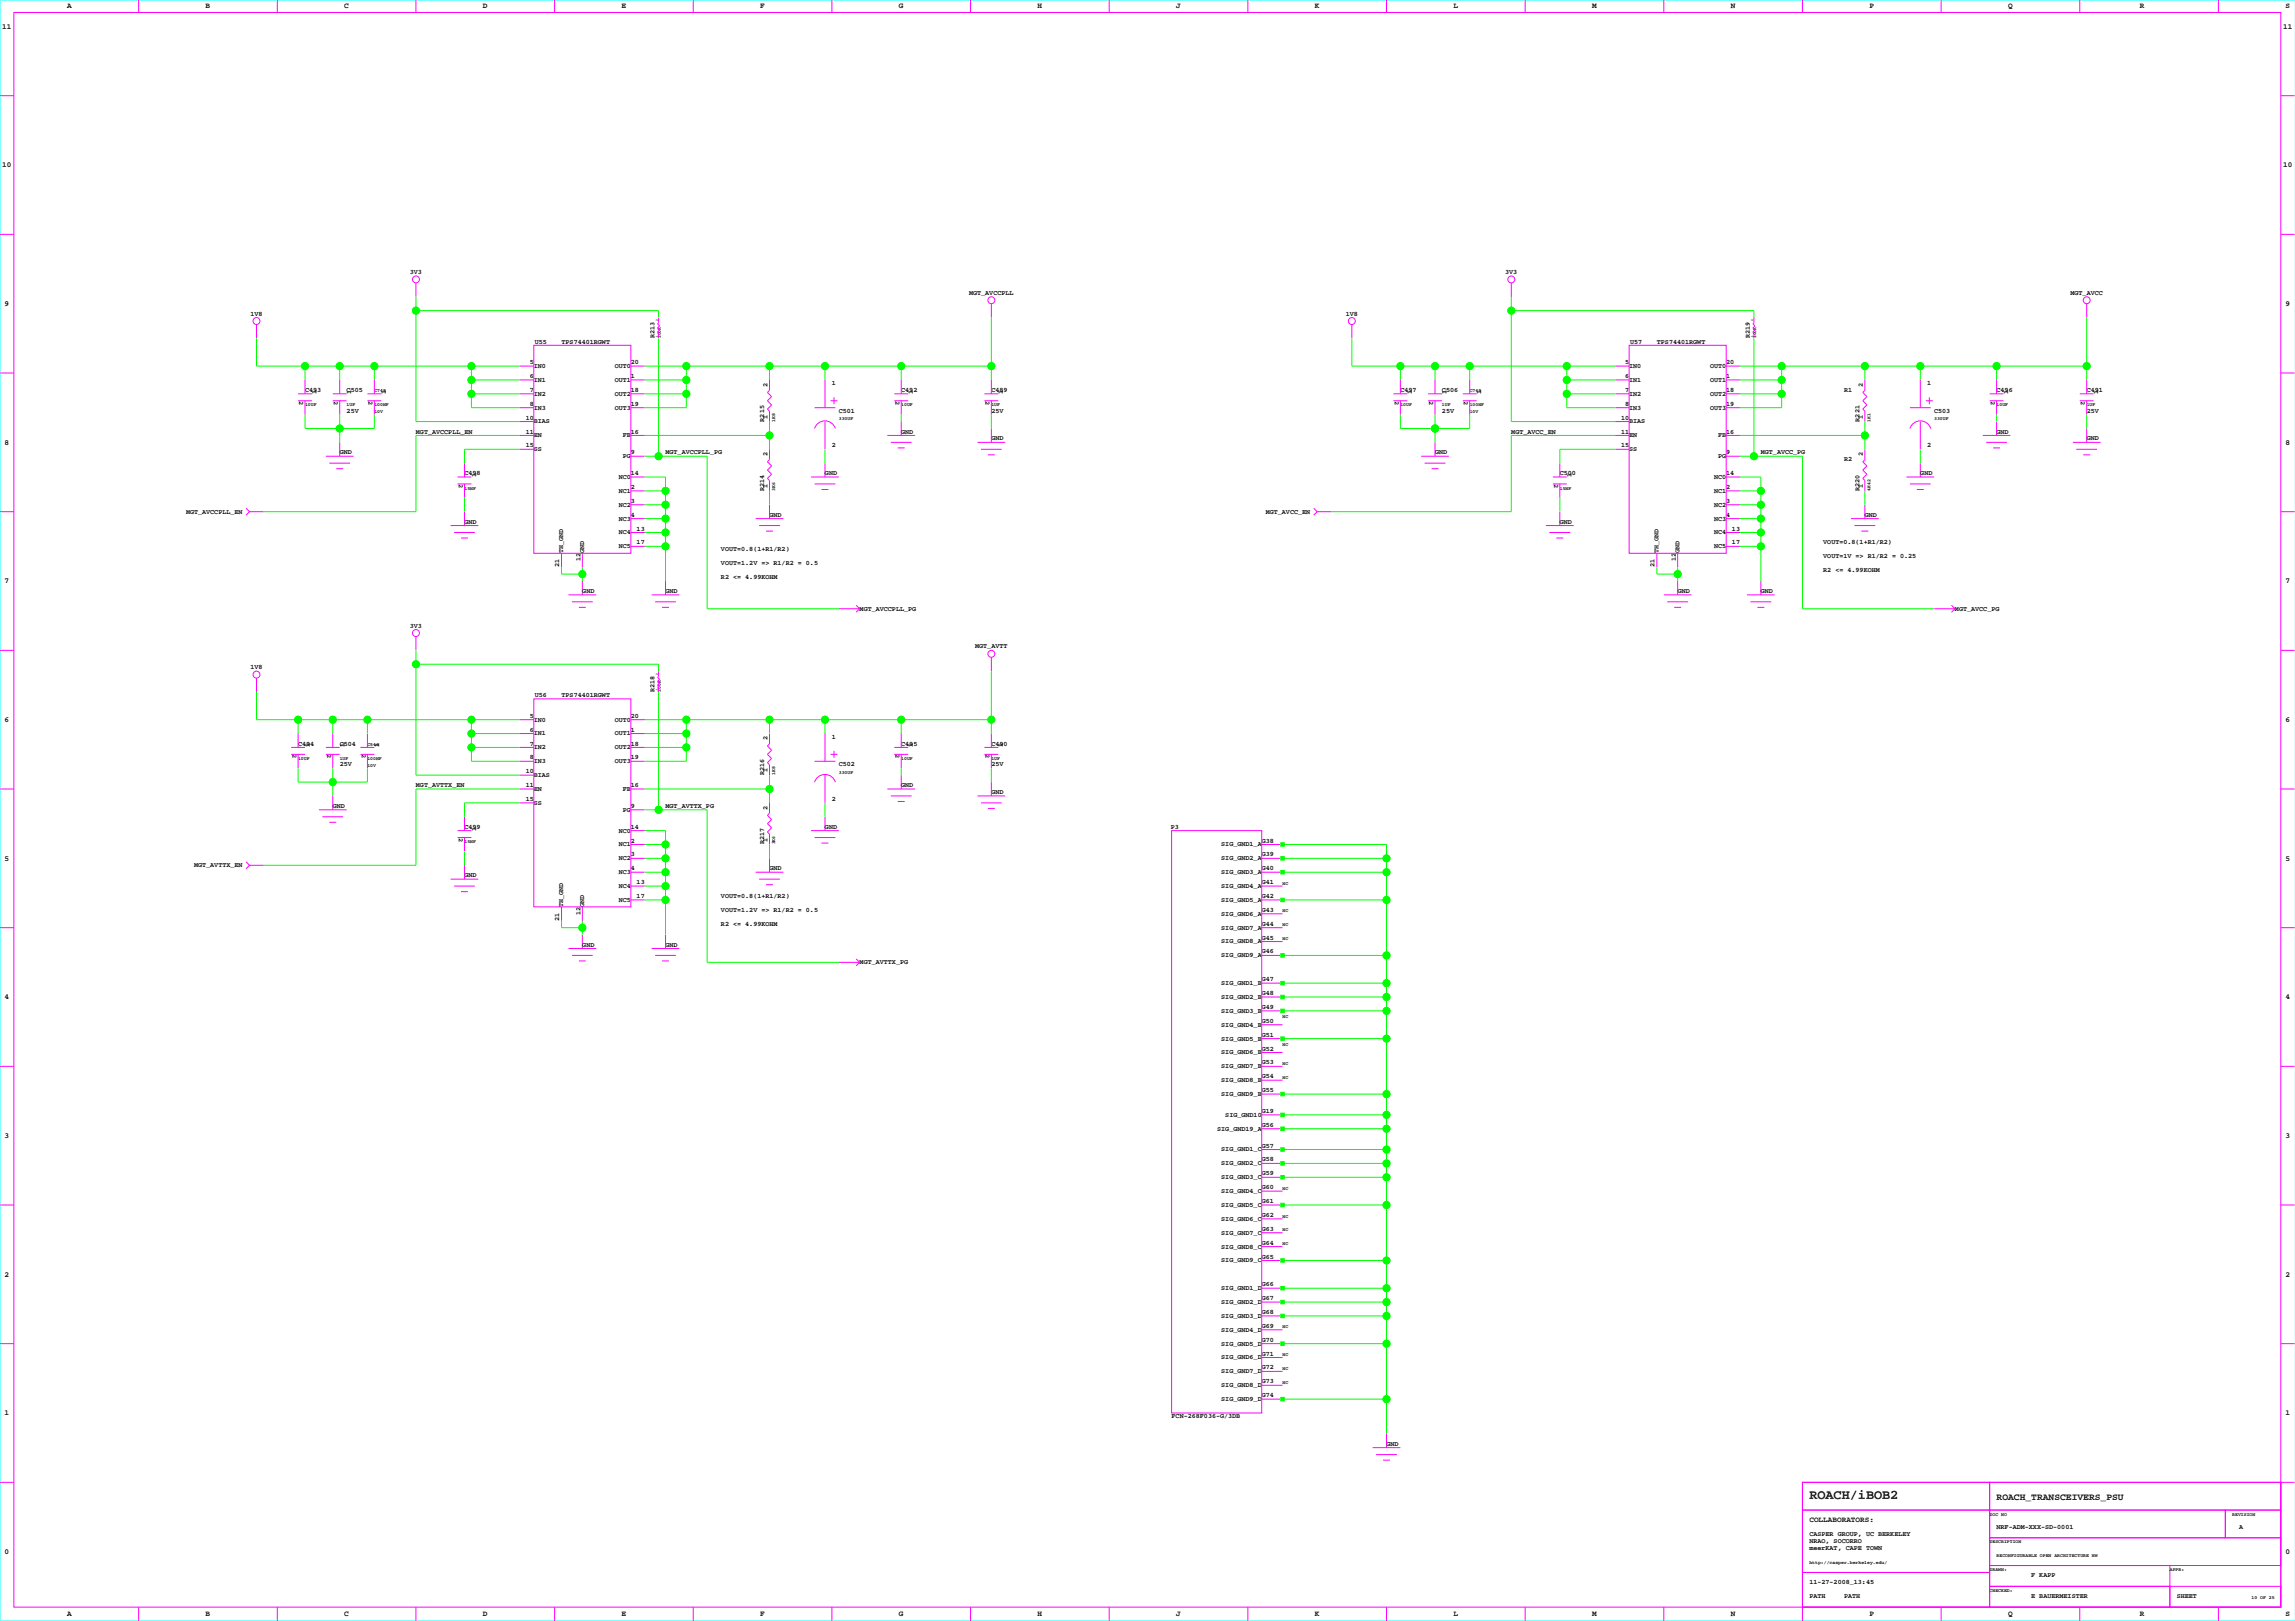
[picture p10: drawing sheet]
<svg xmlns="http://www.w3.org/2000/svg" width="841mm" height="594mm" viewBox="0 0 841 594" stroke-linecap="round" stroke-linejoin="round" font-family="sans-serif">
<defs><g id="words">
<text font-size="4.9" x="662.8" y="549.2">ROACH/iBOB2</text>
<text font-size="3.5" x="731.4" y="549.6">ROACH_TRANSCEIVERS_PSU</text>
<g font-size="2.8">
<text x="24.5" y="2.8">A</text>
<text x="75.3" y="2.8">B</text>
<text x="126.1" y="2.8">C</text>
<text x="176.9" y="2.8">D</text>
<text x="227.7" y="2.8">E</text>
<text x="278.5" y="2.8">F</text>
<text x="329.3" y="2.8">G</text>
<text x="380.1" y="2.8">H</text>
<text x="430.9" y="2.8">J</text>
<text x="481.6" y="2.8">K</text>
<text x="532.4" y="2.8">L</text>
<text x="583.2" y="2.8">M</text>
<text x="634" y="2.8">N</text>
<text x="684.8" y="2.8">P</text>
<text x="735.6" y="2.8">Q</text>
<text x="783.8" y="2.8">R</text>
<text x="837.2" y="2.8">S</text>
<text x=".8" y="10.5">11</text>
<text x="836.3" y="10.5">11</text>
<text x=".8" y="61.2">10</text>
<text x="836.3" y="61.2">10</text>
<text x="1.7" y="112">9</text>
<text x="837.2" y="112">9</text>
<text x="1.7" y="162.8">8</text>
<text x="837.2" y="162.8">8</text>
<text x="1.7" y="213.6">7</text>
<text x="837.2" y="213.6">7</text>
<text x="1.7" y="264.4">6</text>
<text x="837.2" y="264.4">6</text>
<text x="1.7" y="315.2">5</text>
<text x="837.2" y="315.2">5</text>
<text x="1.7" y="366">4</text>
<text x="837.2" y="366">4</text>
<text x="1.7" y="416.8">3</text>
<text x="837.2" y="416.8">3</text>
<text x="1.7" y="467.5">2</text>
<text x="837.2" y="467.5">2</text>
<text x="1.7" y="518.3">1</text>
<text x="837.2" y="518.3">1</text>
<text x="662.8" y="557.4">COLLABORATORS:</text>
<text x="1.7" y="569.1">0</text>
<text x="837.2" y="569.1">0</text>
<text x="24.5" y="592">A</text>
<text x="75.3" y="592">B</text>
<text x="126.1" y="592">C</text>
<text x="176.9" y="592">D</text>
<text x="227.7" y="592">E</text>
<text x="278.5" y="592">F</text>
<text x="329.3" y="592">G</text>
<text x="380.1" y="592">H</text>
<text x="430.9" y="592">J</text>
<text x="481.6" y="592">K</text>
<text x="532.4" y="592">L</text>
<text x="583.2" y="592">M</text>
<text x="634" y="592">N</text>
<text x="684.8" y="592">P</text>
<text x="735.6" y="592">Q</text>
<text x="783.8" y="592">R</text>
<text x="837.2" y="592">S</text>
</g>
<g font-size="2.5">
<text x="150.1" y="100.4">3V3</text>
<text x="551.4" y="100.4">3V3</text>
<text x="355" y="108">MGT_AVCCPLL</text>
<text x="758.4" y="108">MGT_AVCC</text>
<text x="91.7" y="115.6">1V8</text>
<text x="493" y="115.6">1V8</text>
<text x="239.8" y="123.9" transform="rotate(-90 239.8 123.9)">R213</text>
<text x="641" y="123.9" transform="rotate(-90 641 123.9)">R219</text>
<text x="195.9" y="126">U55</text>
<text x="205.7" y="126">TPS74401RGWT</text>
<text x="597.1" y="126">U57</text>
<text x="606.9" y="126">TPS74401RGWT</text>
<text x="194.1" y="133.4">5</text>
<text x="195.5" y="134.8">IN0</text>
<text x="225.2" y="134.8">OUT0</text>
<text x="231.1" y="133.4">20</text>
<text x="595.3" y="133.4">5</text>
<text x="596.8" y="134.8">IN0</text>
<text x="626.4" y="134.8">OUT0</text>
<text x="632.3" y="133.4">20</text>
<text x="111.7" y="143.5">C493</text>
<text x="127" y="143.5">C505</text>
<text x="194.1" y="138.5">6</text>
<text x="194.1" y="143.5">7</text>
<text x="195.5" y="139.9">IN1</text>
<text x="225.2" y="139.9">OUT1</text>
<text x="231.1" y="143.5">18</text>
<text x="231.1" y="138.5">1</text>
<text x="281.2" y="141.7" transform="rotate(-90 281.2 141.7)">2</text>
<text x="304.7" y="141">1</text>
<text x="330.1" y="143.5">C492</text>
<text x="363.1" y="143.5">C489</text>
<text x="513" y="143.5">C497</text>
<text x="528.2" y="143.5">C506</text>
<text x="595.3" y="138.5">6</text>
<text x="595.3" y="143.5">7</text>
<text x="596.8" y="139.9">IN1</text>
<text x="626.4" y="139.9">OUT1</text>
<text x="632.3" y="143.5">18</text>
<text x="632.3" y="138.5">1</text>
<text x="675.5" y="143.5">R1</text>
<text x="682.4" y="141.7" transform="rotate(-90 682.4 141.7)">2</text>
<text x="706" y="141">1</text>
<text x="731.4" y="143.5">C496</text>
<text x="764.4" y="143.5">C491</text>
<text x="109.6" y="146.8" transform="rotate(90 109.6 146.8)">2</text>
<text x="116" y="144.2" transform="rotate(-90 116 144.2)">1</text>
<text x="122.3" y="146.8" transform="rotate(90 122.3 146.8)">2</text>
<text x="128.7" y="144.2" transform="rotate(-90 128.7 144.2)">1</text>
<text x="135" y="146.8" transform="rotate(90 135 146.8)">2</text>
<text x="141.4" y="144.2" transform="rotate(-90 141.4 144.2)">1</text>
<text x="194.1" y="148.6">8</text>
<text x="195.5" y="144.9">IN2</text>
<text x="225.2" y="144.9">OUT2</text>
<text x="231.1" y="148.6">19</text>
<text x="328" y="146.8" transform="rotate(90 328 146.8)">2</text>
<text x="334.4" y="144.2" transform="rotate(-90 334.4 144.2)">1</text>
<text x="361" y="146.8" transform="rotate(90 361 146.8)">2</text>
<text x="367.4" y="144.2" transform="rotate(-90 367.4 144.2)">1</text>
<text x="510.9" y="146.8" transform="rotate(90 510.9 146.8)">2</text>
<text x="517.2" y="144.2" transform="rotate(-90 517.2 144.2)">1</text>
<text x="523.6" y="146.8" transform="rotate(90 523.6 146.8)">2</text>
<text x="529.9" y="144.2" transform="rotate(-90 529.9 144.2)">1</text>
<text x="536.3" y="146.8" transform="rotate(90 536.3 146.8)">2</text>
<text x="542.6" y="144.2" transform="rotate(-90 542.6 144.2)">1</text>
<text x="595.3" y="148.6">8</text>
<text x="596.8" y="144.9">IN2</text>
<text x="626.4" y="144.9">OUT2</text>
<text x="632.3" y="148.6">19</text>
<text x="729.3" y="146.8" transform="rotate(90 729.3 146.8)">2</text>
<text x="735.6" y="144.2" transform="rotate(-90 735.6 144.2)">1</text>
<text x="762.3" y="146.8" transform="rotate(90 762.3 146.8)">2</text>
<text x="768.6" y="144.2" transform="rotate(-90 768.6 144.2)">1</text>
<text x="127" y="151.2">25V</text>
<text x="192.6" y="153.7">10</text>
<text x="195.5" y="155.1">BIAS</text>
<text x="195.5" y="150">IN3</text>
<text x="225.2" y="150">OUT3</text>
<text x="279.9" y="154.4" transform="rotate(-90 279.9 154.4)">R215</text>
<text x="281.2" y="153.3" transform="rotate(-90 281.2 153.3)">1</text>
<text x="307.3" y="151.4">C501</text>
<text x="363.1" y="151.2">25V</text>
<text x="528.2" y="151.2">25V</text>
<text x="593.8" y="153.7">10</text>
<text x="596.8" y="155.1">BIAS</text>
<text x="596.8" y="150">IN3</text>
<text x="626.4" y="150">OUT3</text>
<text x="681.1" y="154.4" transform="rotate(-90 681.1 154.4)">R221</text>
<text x="682.4" y="153.3" transform="rotate(-90 682.4 153.3)">1</text>
<text x="708.5" y="151.4">C503</text>
<text x="764.4" y="151.2">25V</text>
<text x="152.4" y="158.8">MGT_AVCCPLL_EN</text>
<text x="192.6" y="158.8">11</text>
<text x="195.5" y="160.2">EN</text>
<text x="228.1" y="160.2">FB</text>
<text x="231.1" y="158.8">16</text>
<text x="330.1" y="158.8">GND</text>
<text x="363.1" y="161.3">GND</text>
<text x="553.6" y="158.8">MGT_AVCC_EN</text>
<text x="593.8" y="158.8">11</text>
<text x="596.8" y="160.2">EN</text>
<text x="629.4" y="160.2">FB</text>
<text x="632.3" y="158.8">16</text>
<text x="731.4" y="158.8">GND</text>
<text x="764.4" y="161.3">GND</text>
<text x="124.4" y="166.4">GND</text>
<text x="192.6" y="163.9">15</text>
<text x="195.5" y="165.3">SS</text>
<text x="228.1" y="167.8">PG</text>
<text x="231.1" y="166.4">9</text>
<text x="243.8" y="166.4">MGT_AVCCPLL_PG</text>
<text x="281.2" y="167.1" transform="rotate(-90 281.2 167.1)">2</text>
<text x="304.7" y="163.7">2</text>
<text x="525.7" y="166.4">GND</text>
<text x="593.8" y="163.9">15</text>
<text x="596.8" y="165.3">SS</text>
<text x="629.4" y="167.8">PG</text>
<text x="632.3" y="166.4">9</text>
<text x="645" y="166.4">MGT_AVCC_PG</text>
<text x="682.4" y="167.1" transform="rotate(-90 682.4 167.1)">2</text>
<text x="706" y="163.7">2</text>
<text x="675.5" y="168.9">R2</text>
<text x="168.1" y="177.3" transform="rotate(90 168.1 177.3)">2</text>
<text x="170.1" y="174">C498</text>
<text x="174.4" y="174.7" transform="rotate(-90 174.4 174.7)">1</text>
<text x="226.6" y="175.4">NC0</text>
<text x="231.1" y="174">14</text>
<text x="231.1" y="179.1">2</text>
<text x="279.9" y="179.8" transform="rotate(-90 279.9 179.8)">R214</text>
<text x="281.2" y="178.7" transform="rotate(-90 281.2 178.7)">1</text>
<text x="302.2" y="174">GND</text>
<text x="569.3" y="177.3" transform="rotate(90 569.3 177.3)">2</text>
<text x="571.4" y="174">C500</text>
<text x="575.6" y="174.7" transform="rotate(-90 575.6 174.7)">1</text>
<text x="627.9" y="175.4">NC0</text>
<text x="632.3" y="174">14</text>
<text x="632.3" y="179.1">2</text>
<text x="681.1" y="179.8" transform="rotate(-90 681.1 179.8)">R220</text>
<text x="682.4" y="178.7" transform="rotate(-90 682.4 178.7)">1</text>
<text x="703.4" y="174">GND</text>
<text x="226.6" y="185.6">NC2</text>
<text x="226.6" y="180.5">NC1</text>
<text x="231.1" y="184.2">3</text>
<text x="627.9" y="185.6">NC2</text>
<text x="627.9" y="180.5">NC1</text>
<text x="632.3" y="184.2">3</text>
<text x="68.1" y="188.1">MGT_AVCCPLL_EN</text>
<text x="170.1" y="191.8">GND</text>
<text x="226.6" y="190.7">NC3</text>
<text x="231.1" y="189.3">4</text>
<text x="281.9" y="189.3">GND</text>
<text x="463.7" y="188.1">MGT_AVCC_EN</text>
<text x="571.4" y="191.8">GND</text>
<text x="627.9" y="190.7">NC3</text>
<text x="632.3" y="189.3">4</text>
<text x="683.1" y="189.3">GND</text>
<text x="226.6" y="195.7">NC4</text>
<text x="233.2" y="194.3">13</text>
<text x="627.9" y="195.7">NC4</text>
<text x="634.4" y="194.3">13</text>
<text x="206.3" y="202.7" transform="rotate(-90 206.3 202.7)">TH_GND</text>
<text x="214" y="202.7" transform="rotate(-90 214 202.7)">GND</text>
<text x="226.6" y="200.8">NC5</text>
<text x="233.2" y="199.4">17</text>
<text x="264.1" y="202">VOUT=0.8(1+R1/R2)</text>
<text x="607.5" y="202.7" transform="rotate(-90 607.5 202.7)">TH_GND</text>
<text x="615.2" y="202.7" transform="rotate(-90 615.2 202.7)">GND</text>
<text x="627.9" y="200.8">NC5</text>
<text x="634.4" y="199.4">17</text>
<text x="667.9" y="199.4">VOUT=0.8(1+R1/R2)</text>
<text x="204.9" y="207.7" transform="rotate(-90 204.9 207.7)">21</text>
<text x="212.6" y="205.6" transform="rotate(-90 212.6 205.6)">12</text>
<text x="264.1" y="207">VOUT=1.2V =&gt; R1/R2 = 0.5</text>
<text x="606.1" y="207.7" transform="rotate(-90 606.1 207.7)">21</text>
<text x="613.8" y="205.6" transform="rotate(-90 613.8 205.6)">12</text>
<text x="667.9" y="204.5">VOUT=1V =&gt; R1/R2 = 0.25</text>
<text x="667.9" y="209.6">R2 &lt;= 4.99KOHM</text>
<text x="264.1" y="212.1">R2 &lt;= 4.99KOHM</text>
<text x="213.3" y="217.2">GND</text>
<text x="243.8" y="217.2">GND</text>
<text x="614.5" y="217.2">GND</text>
<text x="645" y="217.2">GND</text>
<text x="314.9" y="223.7">MGT_AVCCPLL_PG</text>
<text x="716.1" y="223.7">MGT_AVCC_PG</text>
<text x="150.1" y="229.9">3V3</text>
<text x="357.2" y="237.5">MGT_AVTT</text>
<text x="91.7" y="245.1">1V8</text>
<text x="195.9" y="255.3">U56</text>
<text x="205.7" y="255.3">TPS74401RGWT</text>
<text x="239.8" y="253.4" transform="rotate(-90 239.8 253.4)">R218</text>
<text x="194.1" y="262.9">5</text>
<text x="231.1" y="262.9">20</text>
<text x="194.1" y="268">6</text>
<text x="195.5" y="269.4">IN1</text>
<text x="195.5" y="264.3">IN0</text>
<text x="225.2" y="269.4">OUT1</text>
<text x="225.2" y="264.3">OUT0</text>
<text x="231.1" y="268">1</text>
<text x="109.2" y="273.1">C494</text>
<text x="113.4" y="273.8" transform="rotate(-90 113.4 273.8)">1</text>
<text x="124.4" y="273.1">C504</text>
<text x="126.1" y="273.8" transform="rotate(-90 126.1 273.8)">1</text>
<text x="138.8" y="273.8" transform="rotate(-90 138.8 273.8)">1</text>
<text x="194.1" y="273.1">7</text>
<text x="195.5" y="274.5">IN2</text>
<text x="225.2" y="274.5">OUT2</text>
<text x="231.1" y="273.1">18</text>
<text x="281.2" y="271.2" transform="rotate(-90 281.2 271.2)">2</text>
<text x="304.7" y="270.5">1</text>
<text x="330.1" y="273.1">C495</text>
<text x="334.4" y="273.8" transform="rotate(-90 334.4 273.8)">1</text>
<text x="363.1" y="273.1">C490</text>
<text x="367.4" y="273.8" transform="rotate(-90 367.4 273.8)">1</text>
<text x="107.1" y="276.3" transform="rotate(90 107.1 276.3)">2</text>
<text x="119.8" y="276.3" transform="rotate(90 119.8 276.3)">2</text>
<text x="124.4" y="280.7">25V</text>
<text x="132.5" y="276.3" transform="rotate(90 132.5 276.3)">2</text>
<text x="194.1" y="278.1">8</text>
<text x="195.5" y="279.5">IN3</text>
<text x="225.2" y="279.5">OUT3</text>
<text x="231.1" y="278.1">19</text>
<text x="307.3" y="280.7">C502</text>
<text x="328" y="276.3" transform="rotate(90 328 276.3)">2</text>
<text x="361" y="276.3" transform="rotate(90 361 276.3)">2</text>
<text x="363.1" y="280.7">25V</text>
<text x="192.6" y="283.2">10</text>
<text x="195.5" y="284.6">BIAS</text>
<text x="279.9" y="283.9" transform="rotate(-90 279.9 283.9)">R216</text>
<text x="281.2" y="282.9" transform="rotate(-90 281.2 282.9)">1</text>
<text x="152.4" y="288.3">MGT_AVTTX_EN</text>
<text x="192.6" y="288.3">11</text>
<text x="192.6" y="293.4">15</text>
<text x="195.5" y="289.7">EN</text>
<text x="228.1" y="289.7">FB</text>
<text x="231.1" y="288.3">16</text>
<text x="304.7" y="293.2">2</text>
<text x="330.1" y="288.3">GND</text>
<text x="363.1" y="290.8">GND</text>
<text x="121.9" y="295.9">GND</text>
<text x="195.5" y="294.8">SS</text>
<text x="228.1" y="297.3">PG</text>
<text x="231.1" y="295.9">9</text>
<text x="243.8" y="295.9">MGT_AVTTX_PG</text>
<text x="281.2" y="296.6" transform="rotate(-90 281.2 296.6)">2</text>
<text x="170.1" y="303.5">C499</text>
<text x="174.4" y="304.2" transform="rotate(-90 174.4 304.2)">1</text>
<text x="226.6" y="304.9">NC0</text>
<text x="231.1" y="303.5">14</text>
<text x="302.2" y="303.5">GND</text>
<text x="428.9" y="303.5">P3</text>
<text x="168.1" y="306.8" transform="rotate(90 168.1 306.8)">2</text>
<text x="226.6" y="310">NC1</text>
<text x="231.1" y="308.6">2</text>
<text x="279.9" y="309.3" transform="rotate(-90 279.9 309.3)">R217</text>
<text x="281.2" y="308.3" transform="rotate(-90 281.2 308.3)">1</text>
<text x="447.4" y="310">SIG_GND1_A</text>
<text x="462.2" y="308.6">G38</text>
<text x="71.1" y="317.6">MGT_AVTTX_EN</text>
<text x="226.6" y="315.1">NC2</text>
<text x="231.1" y="313.7">3</text>
<text x="447.4" y="315.1">SIG_GND2_A</text>
<text x="462.2" y="313.7">G39</text>
<text x="170.1" y="321.3">GND</text>
<text x="226.6" y="320.2">NC3</text>
<text x="231.1" y="318.8">4</text>
<text x="233.2" y="323.8">13</text>
<text x="281.9" y="318.8">GND</text>
<text x="447.4" y="320.2">SIG_GND3_A</text>
<text x="462.2" y="318.8">G40</text>
<text x="462.2" y="323.8">G41</text>
<text x="226.6" y="325.2">NC4</text>
<text x="233.2" y="328.9">17</text>
<text x="264.1" y="328.9">VOUT=0.8(1+R1/R2)</text>
<text x="447.4" y="325.2">SIG_GND4_A</text>
<text x="462.2" y="328.9">G42</text>
<text x="206.3" y="332.2" transform="rotate(-90 206.3 332.2)">TH_GND</text>
<text x="212.6" y="335.1" transform="rotate(-90 212.6 335.1)">12</text>
<text x="214" y="332.2" transform="rotate(-90 214 332.2)">GND</text>
<text x="226.6" y="330.3">NC5</text>
<text x="264.1" y="334">VOUT=1.2V =&gt; R1/R2 = 0.5</text>
<text x="447.4" y="330.3">SIG_GND5_A</text>
<text x="447.4" y="335.4">SIG_GND6_A</text>
<text x="462.2" y="334">G43</text>
<text x="204.9" y="337.2" transform="rotate(-90 204.9 337.2)">21</text>
<text x="264.1" y="339.1">R2 &lt;= 4.99KOHM</text>
<text x="447.4" y="340.5">SIG_GND7_A</text>
<text x="462.2" y="339.1">G44</text>
<text x="213.3" y="346.7">GND</text>
<text x="243.8" y="346.7">GND</text>
<text x="447.4" y="345.6">SIG_GND8_A</text>
<text x="462.2" y="344.2">G45</text>
<text x="314.9" y="353.2">MGT_AVTTX_PG</text>
<text x="447.4" y="350.6">SIG_GND9_A</text>
<text x="462.2" y="349.2">G46</text>
<text x="462.2" y="359.4">G47</text>
<text x="447.4" y="365.9">SIG_GND2_B</text>
<text x="447.4" y="360.8">SIG_GND1_B</text>
<text x="462.2" y="364.5">G48</text>
<text x="447.4" y="370.9">SIG_GND3_B</text>
<text x="462.2" y="369.6">G49</text>
<text x="447.4" y="376">SIG_GND4_B</text>
<text x="462.2" y="374.6">G50</text>
<text x="447.4" y="381.1">SIG_GND5_B</text>
<text x="462.2" y="379.7">G51</text>
<text x="447.4" y="386.2">SIG_GND6_B</text>
<text x="462.2" y="384.8">G52</text>
<text x="462.2" y="389.9">G53</text>
<text x="447.4" y="391.3">SIG_GND7_B</text>
<text x="462.2" y="394.9">G54</text>
<text x="447.4" y="401.4">SIG_GND9_B</text>
<text x="447.4" y="396.3">SIG_GND8_B</text>
<text x="462.2" y="400">G55</text>
<text x="462.2" y="407.6">G19</text>
<text x="448.8" y="409">SIG_GND10</text>
<text x="462.2" y="412.7">G56</text>
<text x="445.9" y="414.1">SIG_GND19_A</text>
<text x="447.4" y="421.7">SIG_GND1_C</text>
<text x="462.2" y="420.3">G57</text>
<text x="462.2" y="425.4">G58</text>
<text x="447.4" y="431.9">SIG_GND3_C</text>
<text x="447.4" y="426.8">SIG_GND2_C</text>
<text x="462.2" y="430.5">G59</text>
<text x="447.4" y="437">SIG_GND4_C</text>
<text x="462.2" y="435.6">G60</text>
<text x="447.4" y="442.1">SIG_GND5_C</text>
<text x="462.2" y="440.7">G61</text>
<text x="447.4" y="447.1">SIG_GND6_C</text>
<text x="462.2" y="445.7">G62</text>
<text x="447.4" y="452.2">SIG_GND7_C</text>
<text x="462.2" y="450.8">G63</text>
<text x="462.2" y="455.9">G64</text>
<text x="447.4" y="457.3">SIG_GND8_C</text>
<text x="462.2" y="461">G65</text>
<text x="447.4" y="462.4">SIG_GND9_C</text>
<text x="447.4" y="472.5">SIG_GND1_D</text>
<text x="462.2" y="471.1">G66</text>
<text x="447.4" y="477.6">SIG_GND2_D</text>
<text x="462.2" y="476.2">G67</text>
<text x="447.4" y="482.7">SIG_GND3_D</text>
<text x="462.2" y="481.3">G68</text>
<text x="447.4" y="487.8">SIG_GND4_D</text>
<text x="462.2" y="486.4">G69</text>
<text x="462.2" y="491.4">G70</text>
<text x="447.4" y="497.9">SIG_GND6_D</text>
<text x="447.4" y="492.8">SIG_GND5_D</text>
<text x="462.2" y="496.5">G71</text>
<text x="447.4" y="503">SIG_GND7_D</text>
<text x="462.2" y="501.6">G72</text>
<text x="447.4" y="508.1">SIG_GND8_D</text>
<text x="462.2" y="506.7">G73</text>
<text x="447.4" y="513.2">SIG_GND9_D</text>
<text x="462.2" y="511.8">G74</text>
<text x="429.2" y="519.2">FCN-268F036-G/3DB</text>
<text x="507.9" y="529.5">GND</text>
<text x="662.8" y="562.6">CASPER GROUP, UC BERKELEY</text>
<text x="731.4" y="560">NRF-ADM-XXX-SD-0001</text>
<text x="820.2" y="560">A</text>
<text x="662.8" y="565.1">NRAO, SOCORRO</text>
<text x="662.8" y="567.6">meerKAT, CAPE TOWN</text>
<text x="662.8" y="580.3">11-27-2008_13:45</text>
<text x="744.1" y="577.8">F KAPP</text>
<text x="662.8" y="585.4">PATH</text>
<text x="675.5" y="585.4">PATH</text>
<text x="744.1" y="585.4">E BAUERMEISTER</text>
<text x="797.4" y="585.4">SHEET</text>
</g>
<g font-size="1.8">
<text x="242" y="123.9" transform="rotate(-90 242 123.9)">100K</text>
<text x="643.2" y="123.9" transform="rotate(-90 643.2 123.9)">100K</text>
<text x="137.1" y="143.7">C748</text>
<text x="538.4" y="143.7">C749</text>
<text x="111.7" y="148.8">10UF</text>
<text x="127" y="148.8">1UF</text>
<text x="137.1" y="148.8">100NF</text>
<text x="330.1" y="148.8">10UF</text>
<text x="363.1" y="148.8">1UF</text>
<text x="513" y="148.8">10UF</text>
<text x="528.2" y="148.8">1UF</text>
<text x="538.4" y="148.8">100NF</text>
<text x="731.4" y="148.8">10UF</text>
<text x="764.4" y="148.8">1UF</text>
<text x="137.1" y="151.4">10V</text>
<text x="283.9" y="154.4" transform="rotate(-90 283.9 154.4)">1K8</text>
<text x="307.3" y="153.9">330UF</text>
<text x="538.4" y="151.4">10V</text>
<text x="685.1" y="154.4" transform="rotate(-90 685.1 154.4)">1K1</text>
<text x="708.5" y="153.9">330UF</text>
<text x="170.1" y="179.3">15NF</text>
<text x="283.9" y="179.8" transform="rotate(-90 283.9 179.8)">3K6</text>
<text x="571.4" y="179.3">15NF</text>
<text x="685.1" y="179.8" transform="rotate(-90 685.1 179.8)">4K42</text>
<text x="242" y="253.4" transform="rotate(-90 242 253.4)">100K</text>
<text x="134.6" y="273.3">C546</text>
<text x="109.2" y="278.3">10UF</text>
<text x="124.4" y="278.3">1UF</text>
<text x="134.6" y="278.3">100NF</text>
<text x="134.6" y="280.9">10V</text>
<text x="330.1" y="278.3">10UF</text>
<text x="363.1" y="278.3">1UF</text>
<text x="283.9" y="283.9" transform="rotate(-90 283.9 283.9)">1K8</text>
<text x="307.3" y="283.4">330UF</text>
<text x="170.1" y="308.8">15NF</text>
<text x="283.9" y="309.3" transform="rotate(-90 283.9 309.3)">3K6</text>
<text x="469.8" y="324">NC</text>
<text x="469.8" y="334.2">NC</text>
<text x="469.8" y="339.3">NC</text>
<text x="469.8" y="344.4">NC</text>
<text x="469.8" y="372.8">NC</text>
<text x="469.8" y="383">NC</text>
<text x="469.8" y="390.1">NC</text>
<text x="469.8" y="395.1">NC</text>
<text x="469.8" y="435.8">NC</text>
<text x="469.8" y="445.9">NC</text>
<text x="469.8" y="451">NC</text>
<text x="469.8" y="456.1">NC</text>
<text x="469.8" y="486.6">NC</text>
<text x="469.8" y="496.7">NC</text>
<text x="469.8" y="501.8">NC</text>
<text x="469.8" y="506.9">NC</text>
<text x="728.8" y="555.1">DOC NO</text>
<text x="817.7" y="555.1">REVISION</text>
<text x="728.8" y="565.3">DESCRIPTION</text>
<text x="662.8" y="572.9">http://casper.berkeley.edu/</text>
<text x="728.8" y="575.4">DRAWN:</text>
<text x="731.4" y="570.4">RECONFIGURABLE OPEN ARCHITECTURE HW</text>
<text x="794.8" y="575.4">APPR:</text>
<text x="728.8" y="583.1">CHECKED:</text>
<text x="824.7" y="585.6">10 OF 25</text>
</g>
<g font-size="1.1">
<text x="240.9" y="117.6" transform="rotate(-90 240.9 117.6)">2</text>
<text x="642.2" y="117.6" transform="rotate(-90 642.2 117.6)">2</text>
<text x="240.9" y="123.3" transform="rotate(-90 240.9 123.3)">1</text>
<text x="642.2" y="123.3" transform="rotate(-90 642.2 123.3)">1</text>
<text x="240.9" y="247.1" transform="rotate(-90 240.9 247.1)">2</text>
<text x="240.9" y="252.8" transform="rotate(-90 240.9 252.8)">1</text>
</g>
</g></defs>
<path d="M840.7 0h-840.7v593.7h840.7" fill="none" stroke="#0ff" stroke-width=".37"/>
<g fill="none" stroke="#f0f" stroke-width=".37">
<path d="M50.8 0v4.6M101.6 0v4.6M152.4 0v4.6M203.2 0v4.6M253.9 0v4.6M304.7 0v4.6M355.5 0v4.6M406.3 0v4.6M457.1 0v4.6M507.9 0v4.6M558.7 0v4.6M609.5 0v4.6"/>
<path d="M660.2 0v4.6M711 0v4.6M761.8 0v4.6M812.6 0v4.6M5.1 4.6h830.4v584h-830.4zM0 35.1h5.1M835.5 35.1h5M0 85.8h5.1M835.5 85.8h5M94 118.9v5M152.4 103.6v5.1M241.2 116.3v1.9l-.3 .4 .7 .8-.7 .7 .7 .8-.7 .7 .3 .4v1.9"/>
<path d="M363.1 111.2v5.1M495.2 118.9v5M553.6 103.6v5.1M642.5 116.3v1.9l-.4 .4 .8 .8-.8 .7 .8 .8-.8 .7 .4 .4v1.9M764.4 111.2v5.1M0 136.6h5.1M111.7 139.2v5M124.4 139.2v5M137.1 139.2v5M190.5 139.2h5M190.5 134.1h5M195.5 126.5h35.6v76.2h-35.6z"/>
<path d="M231.1 139.2h5.1M231.1 134.1h5.1M281.9 139.2v3.8l-.8 .7 1.5 1.6-1.5 1.5 1.5 1.5-1.5 1.5 .8 .8v3.8M302.2 139.2v10.1M330.1 139.2v5M363.1 139.2v5M513 139.2v5M525.7 139.2v5M538.4 139.2v5M591.7 139.2h5.1M591.7 134.1h5.1M596.8 126.5h35.5v76.2h-35.5z"/>
<path d="M632.3 139.2h5.1M632.3 134.1h5.1M683.1 139.2v3.8l-.8 .7 1.6 1.6-1.6 1.5 1.6 1.5-1.6 1.5 .8 .8v3.8M703.4 139.2v10.1M731.4 139.2v5M764.4 139.2v5M835.5 136.6h5M109.2 144.2h5.1M109.2 146.8h5.1M111.7 146.8v5.1M121.9 144.2h5.1M121.9 146.8h5.1"/>
<path d="M124.4 146.8v5.1M134.6 144.2h5.1M134.6 146.8h5.1M137.1 146.8v5.1M190.5 144.2h5M190.5 159.5h5M190.5 149.3h5M190.5 154.4h5M231.1 144.2h5.1M231.1 159.5h5.1M231.1 149.3h5.1M298.4 157a4 4 0 0 1 3.8-2.8 4 4 0 0 1 3.8 2.8"/>
<path d="M298.4 149.3h7.6M302.2 154.4v10.2M304.2 146.8h2.6M305.5 145.5v2.6M325 159.5h10.2M327.6 144.2h5.1M327.6 146.8h5.1M330.1 146.8v5.1M330.1 154.4v5.1M360.6 144.2h5.1M360.6 146.8h5.1M363.1 146.8v5.1"/>
<path d="M363.1 156.9v5.1M510.4 144.2h5.1M510.4 146.8h5.1M513 146.8v5.1M523.1 144.2h5.1M523.1 146.8h5.1M525.7 146.8v5.1M535.8 144.2h5.1M535.8 146.8h5.1M538.4 146.8v5.1M591.7 144.2h5.1M591.7 159.5h5.1"/>
<path d="M591.7 149.3h5.1M591.7 154.4h5.1M632.3 144.2h5.1M632.3 159.5h5.1M632.3 149.3h5.1M699.6 157a4 4 0 0 1 3.8-2.8 4 4 0 0 1 3.8 2.8M699.6 149.3h7.6M703.4 154.4v10.2M705.5 146.8h2.5M706.7 145.5v2.6M726.3 159.5h10.1M728.8 144.2h5.1"/>
<path d="M728.8 146.8h5.1M731.4 146.8v5.1M731.4 154.4v5.1M761.8 144.2h5.1M761.8 146.8h5.1M764.4 146.8v5.1M764.4 156.9v5.1M119.4 167.1h10.1M120.6 169.6h7.6M123.2 171.7h2.5M124.4 162v5.1M167.6 174.7h5.1"/>
<path d="M167.6 177.3h5.1M170.1 169.6v5.1M170.1 177.3v5M190.5 164.6h5M231.1 174.7h5.1M231.1 167.1h5.1M231.1 179.8h5.1M281.9 164.6v3.8l-.8 .7 1.5 1.6-1.5 1.5 1.5 1.5-1.5 1.5 .8 .8v3.8M297.1 174.7h10.2M298.4 177.3h7.6M300.9 179.3h2.6M302.2 169.6v5.1"/>
<path d="M326.3 162h7.6M328.9 164.1h2.5M358.1 162h10.1M359.3 164.6h7.6M361.9 166.6h2.5M520.6 167.1h10.1M521.9 169.6h7.6M524.4 171.7h2.5M525.7 162v5.1M568.8 174.7h5.1M568.8 177.3h5.1M571.4 169.6v5.1"/>
<path d="M571.4 177.3v5M591.7 164.6h5.1M632.3 174.7h5.1M632.3 167.1h5.1M632.3 179.8h5.1M683.1 164.6v3.8l-.8 .7 1.6 1.6-1.6 1.5 1.6 1.5-1.6 1.5 .8 .8v3.8M698.3 174.7h10.2M699.6 177.3h7.6M702.2 179.3h2.5M703.4 169.6v5.1M727.5 162h7.7M730.1 164.1h2.5"/>
<path d="M759.3 162h10.1M760.6 164.6h7.6M763.1 166.6h2.5M0 187.4h5.1M90.1 186.1l1.3 1.3-1.3 1.3M91.4 187.4h5.1M165.1 192.5h10.1M166.3 195h7.7M168.9 197.1h2.5M170.1 187.4v5.1M231.1 195h5.1M231.1 190h5.1"/>
<path d="M231.1 184.9h5.1M276.8 190h10.2M278.1 192.5h7.6M280.6 194.5h2.5M281.9 184.9v5.1M481.2 186.1l1.3 1.3-1.3 1.3M482.5 187.4h5.1M566.3 192.5h10.1M567.6 195h7.6M570.1 197.1h2.5M571.4 187.4v5.1M632.3 195h5.1"/>
<path d="M632.3 190h5.1M632.3 184.9h5.1M678 190h10.2M679.3 192.5h7.6M681.8 194.5h2.6M683.1 184.9v5.1M835.5 187.4h5M205.7 202.7v5M208.2 217.9h10.2M213.3 202.7v5M213.3 212.8v5.1M231.1 200.1h5.1"/>
<path d="M238.7 217.9h10.2M243.8 212.8v5.1M606.9 202.7v5M609.5 217.9h10.1M614.5 202.7v5M614.5 212.8v5.1M632.3 200.1h5.1M639.9 217.9h10.2M645 212.8v5.1M0 238.2h5.1M152.4 233.1v5.1M209.5 220.4h7.6"/>
<path d="M212 222.5h2.6M240 220.4h7.6M242.5 222.5h2.6M307.3 223h7.6M313.6 221.7l1.3 1.3-1.3 1.2M610.7 220.4h7.6M613.3 222.5h2.5M641.2 220.4h7.6M643.7 222.5h2.6M708.5 223h7.6M714.8 221.7l1.3 1.3-1.3 1.2M835.5 238.2h5"/>
<path d="M94 248.4v5M195.5 256h35.6v76.2h-35.6zM241.2 245.8v1.9l-.3 .4 .7 .8-.7 .7 .7 .8-.7 .8 .3 .3v1.9M363.1 240.7v5.1M106.7 273.8h5M106.7 276.3h5M109.2 268.7v5.1M109.2 276.3v5.1M119.4 273.8h5M119.4 276.3h5M121.9 268.7v5.1M121.9 276.3v5.1"/>
<path d="M132.1 273.8h5M132.1 276.3h5M134.6 268.7v5.1M134.6 276.3v5.1M190.5 273.8h5M190.5 278.8h5M190.5 268.7h5M190.5 263.6h5M231.1 273.8h5.1M231.1 278.8h5.1M231.1 268.7h5.1M231.1 263.6h5.1"/>
<path d="M281.9 268.7v3.8l-.8 .8 1.5 1.5-1.5 1.5 1.5 1.5-1.5 1.5 .8 .8v3.8M298.4 278.8h7.6M302.2 268.7v10.1M304.2 276.3h2.6M305.5 275v2.6M327.6 273.8h5.1M327.6 276.3h5.1M330.1 268.7v5.1M330.1 276.3v5.1M360.6 273.8h5.1M360.6 276.3h5.1M363.1 268.7v5.1"/>
<path d="M363.1 276.3v5.1M0 289h5.1M116.8 296.6h10.2M118.1 299.2h7.6M121.9 291.5v5.1M170.1 299.2v5M190.5 289h5M190.5 294.1h5M190.5 283.9h5M231.1 289h5.1M231.1 296.6h5.1M281.9 294.1v3.8l-.8 .7 1.5 1.6-1.5 1.5 1.5 1.5-1.5 1.5 .8 .8v3.8"/>
<path d="M298.4 286.5a4 4 0 0 1 3.8-2.8 4 4 0 0 1 3.8 2.8M302.2 283.9v10.2M302.2 299.2v5M325 289h10.2M326.3 291.5h7.6M328.9 293.6h2.5M330.1 283.9v5.1M358.1 291.5h10.1M359.3 294.1h7.6M361.9 296.1h2.5M363.1 286.5v5M835.5 289h5"/>
<path d="M90.1 315.7l1.3 1.2-1.3 1.3M91.4 316.9h5.1M120.6 301.2h2.6M167.6 304.2h5.1M167.6 306.8h5.1M170.1 306.8v5M170.1 316.9v5.1M231.1 304.2h5.1M231.1 319.5h5.1M231.1 314.4h5.1M231.1 309.3h5.1M276.8 319.5h10.2"/>
<path d="M281.9 314.4v5.1M297.1 304.2h10.2M298.4 306.8h7.6M300.9 308.8h2.6M429.2 304.2h33v213.3h-33zM462.2 319.5h7.6M462.2 314.4h7.6M462.2 309.3h7.6M0 339.8h5.1M165.1 322h10.1M166.3 324.5h7.7M168.9 326.6h2.5"/>
<path d="M205.7 332.2v5M213.3 332.2v5M231.1 324.5h5.1M231.1 329.6h5.1M278.1 322h7.6M280.6 324h2.5M462.2 339.8h7.6M462.2 324.5h7.6M462.2 329.6h7.6M462.2 334.7h7.6M835.5 339.8h5M208.2 347.4h10.2"/>
<path d="M209.5 349.9h7.6M212 352h2.6M213.3 342.3v5.1M238.7 347.4h10.2M240 349.9h7.6M242.5 352h2.6M243.8 342.3v5.1M307.3 352.5h7.6M313.6 351.2l1.3 1.3-1.3 1.2M462.2 349.9h7.6M462.2 344.9h7.6M462.2 375.3h7.6"/>
<path d="M462.2 370.3h7.6M462.2 365.2h7.6M462.2 360.1h7.6M0 390.6h5.1M462.2 390.6h7.6M462.2 395.7h7.6M462.2 385.5h7.6M462.2 380.4h7.6M835.5 390.6h5M462.2 408.3h7.6M462.2 400.7h7.6M462.2 413.4h7.6"/>
<path d="M462.2 436.3h7.6M462.2 431.2h7.6M462.2 426.1h7.6M462.2 421h7.6M0 441.4h5.1M462.2 441.4h7.6M462.2 456.6h7.6M462.2 451.5h7.6M462.2 446.4h7.6M835.5 441.4h5M462.2 476.9h7.6M462.2 471.8h7.6"/>
<path d="M462.2 461.7h7.6M0 492.1h5.1M462.2 492.1h7.6M462.2 497.2h7.6M462.2 487.1h7.6M462.2 482h7.6M835.5 492.1h5M462.2 512.5h7.6M462.2 507.4h7.6M462.2 502.3h7.6M502.8 530.2h10.2M504.1 532.8h7.6"/>
<path d="M506.6 534.8h2.6M507.9 525.2v5M0 542.9h5.1M660.2 542.9h68.6v10.2h-68.6zM660.2 553.1h68.6v22.8h-68.6zM660.2 542.9h175.3v45.7h-175.3zM728.8 553.1h86.4v10.2h-86.4zM728.8 542.9h106.7v10.2h-106.7zM815.2 553.1h20.3v10.2h-20.3zM835.5 542.9h5M660.2 575.9h68.6v12.7h-68.6zM728.8 573.4h66v7.6h-66z"/>
<path d="M728.8 563.3h106.7v10.1h-106.7zM50.8 588.6v5.1M101.6 588.6v5.1M152.4 588.6v5.1M203.2 588.6v5.1M253.9 588.6v5.1M304.7 588.6v5.1M355.5 588.6v5.1M406.3 588.6v5.1M457.1 588.6v5.1M507.9 588.6v5.1M558.7 588.6v5.1"/>
<path d="M609.5 588.6v5.1M660.2 588.6v5.1M711 588.6v5.1M728.8 581h66v7.6h-66zM761.8 588.6v5.1M794.8 581h40.7v7.6h-40.7zM812.6 588.6v5.1"/>
<circle cx="94" cy="117.6" r="1.27"/>
<circle cx="152.4" cy="102.3" r="1.27"/>
<circle cx="363.1" cy="110" r="1.27"/>
<circle cx="495.2" cy="117.6" r="1.27"/>
<circle cx="553.6" cy="102.3" r="1.27"/>
<circle cx="764.4" cy="110" r="1.27"/>
<circle cx="152.4" cy="231.9" r="1.27"/>
<circle cx="363.1" cy="239.5" r="1.27"/>
<circle cx="94" cy="247.1" r="1.27"/>
</g>
<g fill="none" stroke="#0f0" stroke-width=".37">
<path d="M152.4 108.7v45.7h38.1M152.4 113.8h88.8v2.5M363.1 116.3v22.9M553.6 108.7v45.7h38.1M553.6 113.8h88.9v2.5M764.4 116.3v22.9M94 123.9v10.2h96.5M111.7 134.1v5.1M124.4 134.1v5.1M137.1 134.1v5.1M172.7 134.1v15.2h17.8M172.7 139.2h17.8"/>
<path d="M236.2 134.1h126.9M236.2 139.2h15.2M241.2 123.9v43.2M251.4 134.1v15.2h-15.2M281.9 134.1v5.1M302.2 134.1v5.1M330.1 134.1v5.1M495.2 123.9v10.2h96.5M513 134.1v5.1M525.7 134.1v5.1M538.4 134.1v5.1M573.9 134.1v15.2h17.8"/>
<path d="M573.9 139.2h17.8M637.4 134.1h127M637.4 139.2h15.2M642.5 123.9v43.2M652.6 134.1v15.2h-15.2M683.1 134.1v5.1M703.4 134.1v5.1M731.4 134.1v5.1M111.7 151.9v5h25.4v-5M124.4 151.9v10.1M172.7 144.2h17.8M190.5 159.5h-38.1v27.9h-55.9"/>
<path d="M236.2 144.2h15.2M236.2 159.5h45.7M281.9 154.4v10.2M330.1 151.9v2.5M363.1 151.9v5M513 151.9v5h25.4v-5M525.7 156.9h.1M525.7 151.9v10.1M573.9 144.2h17.8M591.7 159.5h-38.1v27.9h-66M637.4 144.2h15.2M637.4 159.5h45.7"/>
<path d="M683.1 154.4v10.2M731.4 151.9v2.5M764.4 151.9v5M190.5 164.6h-20.4v5M236.2 174.7h7.6v38.1M236.2 179.8h7.6M236.2 167.1h22.8v55.9h48.3M281.9 179.8v5.1M302.2 164.6v5M591.7 164.6h-20.3v5M637.4 174.7h7.6v38.1M637.4 179.8h7.6"/>
<path d="M637.4 167.1h22.8v55.9h48.3M683.1 179.8v5.1M703.4 164.6v5M170.1 182.3v5.1M236.2 184.9h7.6M236.2 190h7.6M236.2 195h7.6M571.4 182.3v5.1M637.4 184.9h7.6M637.4 190h7.6M637.4 195h7.6M205.7 207.7v2.6h7.6"/>
<path d="M213.3 207.7v5.1M236.2 200.1h7.6M606.9 207.7v2.6h7.6M614.5 207.7v5.1M637.4 200.1h7.6M152.4 238.2v45.7h38.1M94 253.4v10.2h96.5M152.4 243.3h88.8v2.5M241.2 253.4v43.2M363.1 245.8v22.9M109.2 263.6v5.1M121.9 263.6v5.1"/>
<path d="M134.6 263.6v5.1M172.7 268.7h17.8M172.7 273.8h17.8M172.7 263.6v15.2h17.8M236.2 263.6h126.9M236.2 268.7h15.2M236.2 273.8h15.2M251.4 263.6v15.2h-15.2M281.9 263.6v5.1M302.2 263.6v5.1M330.1 263.6v5.1M109.2 281.4v5.1h25.4v-5.1"/>
<path d="M121.9 281.4v10.1M190.5 294.1h-20.4v5.1M190.5 289h-38.1v27.9h-55.9M236.2 296.6h22.8v55.9h48.3M236.2 289h45.7M281.9 283.9v10.2M302.2 294.1v5.1M330.1 281.4v2.5M363.1 281.4v5.1M170.1 311.8v5.1M236.2 314.4h7.6M236.2 319.5h7.6"/>
<path d="M236.2 309.3h7.6M236.2 304.2h7.6v38.1M281.9 309.3v5.1M469.8 309.3h38.1v215.9M469.8 314.4h38.1M469.8 319.5h38.1M205.7 337.2v2.6h7.6M213.3 337.2v5.1M236.2 329.6h7.6M236.2 324.5h7.6M469.8 329.6h38.1M469.8 349.9h38.1"/>
<path d="M469.8 365.2h38.1M469.8 370.3h38.1M469.8 360.1h38.1M469.8 380.4h38.1M469.8 413.4h38.1M469.8 408.3h38.1M469.8 400.7h38.1M469.8 426.1h38.1M469.8 431.2h38.1M469.8 421h38.1M469.8 441.4h38.1M469.8 476.9h38.1"/>
<path d="M469.8 461.7h38.1M469.8 471.8h38.1M469.8 492.1h38.1M469.8 482h38.1M469.8 512.5h38.1"/>
<circle cx="152.4" cy="113.8" r="1.27"/>
<circle cx="553.6" cy="113.8" r="1.27"/>
<circle cx="111.7" cy="134.1" r="1.27"/>
<circle cx="124.4" cy="134.1" r="1.27"/>
<circle cx="137.1" cy="134.1" r="1.27"/>
<circle cx="172.7" cy="134.1" r="1.27"/>
<circle cx="172.7" cy="139.2" r="1.27"/>
<circle cx="251.4" cy="139.2" r="1.27"/>
<circle cx="251.4" cy="134.1" r="1.27"/>
<circle cx="281.9" cy="134.1" r="1.27"/>
<circle cx="302.2" cy="134.1" r="1.27"/>
<circle cx="330.1" cy="134.1" r="1.27"/>
<circle cx="363.1" cy="134.1" r="1.27"/>
<circle cx="513" cy="134.1" r="1.27"/>
<circle cx="525.7" cy="134.1" r="1.27"/>
<circle cx="538.4" cy="134.1" r="1.27"/>
<circle cx="573.9" cy="134.1" r="1.27"/>
<circle cx="573.9" cy="139.2" r="1.27"/>
<circle cx="652.6" cy="134.1" r="1.27"/>
<circle cx="652.6" cy="139.2" r="1.27"/>
<circle cx="683.1" cy="134.1" r="1.27"/>
<circle cx="703.4" cy="134.1" r="1.27"/>
<circle cx="731.4" cy="134.1" r="1.27"/>
<circle cx="764.4" cy="134.1" r="1.27"/>
<circle cx="124.4" cy="156.9" r="1.27"/>
<circle cx="172.7" cy="144.2" r="1.27"/>
<circle cx="251.4" cy="144.2" r="1.27"/>
<circle cx="281.9" cy="159.5" r="1.27"/>
<circle cx="525.7" cy="156.9" r="1.27"/>
<circle cx="573.9" cy="144.2" r="1.27"/>
<circle cx="652.6" cy="144.2" r="1.27"/>
<circle cx="683.1" cy="159.5" r="1.27"/>
<circle cx="241.2" cy="167.1" r="1.27"/>
<circle cx="243.8" cy="179.8" r="1.27"/>
<circle cx="642.5" cy="167.1" r="1.27"/>
<circle cx="645" cy="179.8" r="1.27"/>
<circle cx="243.8" cy="195" r="1.27"/>
<circle cx="243.8" cy="184.9" r="1.27"/>
<circle cx="243.8" cy="190" r="1.27"/>
<circle cx="645" cy="190" r="1.27"/>
<circle cx="645" cy="195" r="1.27"/>
<circle cx="645" cy="184.9" r="1.27"/>
<circle cx="213.3" cy="210.3" r="1.27"/>
<circle cx="243.8" cy="200.1" r="1.27"/>
<circle cx="614.5" cy="210.3" r="1.27"/>
<circle cx="645" cy="200.1" r="1.27"/>
<circle cx="152.4" cy="243.3" r="1.27"/>
<circle cx="109.2" cy="263.6" r="1.27"/>
<circle cx="121.9" cy="263.6" r="1.27"/>
<circle cx="134.6" cy="263.6" r="1.27"/>
<circle cx="172.7" cy="273.8" r="1.27"/>
<circle cx="172.7" cy="263.6" r="1.27"/>
<circle cx="172.7" cy="268.7" r="1.27"/>
<circle cx="251.4" cy="273.8" r="1.27"/>
<circle cx="251.4" cy="263.6" r="1.27"/>
<circle cx="251.4" cy="268.7" r="1.27"/>
<circle cx="281.9" cy="263.6" r="1.27"/>
<circle cx="302.2" cy="263.6" r="1.27"/>
<circle cx="330.1" cy="263.6" r="1.27"/>
<circle cx="363.1" cy="263.6" r="1.27"/>
<circle cx="121.9" cy="286.5" r="1.27"/>
<circle cx="241.2" cy="296.6" r="1.27"/>
<circle cx="281.9" cy="289" r="1.27"/>
<circle cx="243.8" cy="309.3" r="1.27"/>
<circle cx="243.8" cy="314.4" r="1.27"/>
<circle cx="243.8" cy="319.5" r="1.27"/>
<circle cx="507.9" cy="314.4" r="1.27"/>
<circle cx="507.9" cy="319.5" r="1.27"/>
<circle cx="213.3" cy="339.8" r="1.27"/>
<circle cx="243.8" cy="329.6" r="1.27"/>
<circle cx="243.8" cy="324.5" r="1.27"/>
<circle cx="507.9" cy="329.6" r="1.27"/>
<circle cx="507.9" cy="349.9" r="1.27"/>
<circle cx="507.9" cy="365.2" r="1.27"/>
<circle cx="507.9" cy="360.1" r="1.27"/>
<circle cx="507.9" cy="370.3" r="1.27"/>
<circle cx="507.9" cy="380.4" r="1.27"/>
<circle cx="507.9" cy="408.3" r="1.27"/>
<circle cx="507.9" cy="400.7" r="1.27"/>
<circle cx="507.9" cy="413.4" r="1.27"/>
<circle cx="507.9" cy="421" r="1.27"/>
<circle cx="507.9" cy="431.2" r="1.27"/>
<circle cx="507.9" cy="426.1" r="1.27"/>
<circle cx="507.9" cy="441.4" r="1.27"/>
<circle cx="507.9" cy="471.8" r="1.27"/>
<circle cx="507.9" cy="476.9" r="1.27"/>
<circle cx="507.9" cy="461.7" r="1.27"/>
<circle cx="507.9" cy="492.1" r="1.27"/>
<circle cx="507.9" cy="482" r="1.27"/>
<circle cx="507.9" cy="512.5" r="1.27"/>
</g>
<g fill="#0f0" stroke="#0f0" stroke-width=".37">
<path d="M469.2 476.3h1.2v1.2h-1.2z" fill-rule="evenodd"/>
<path d="M469.2 425.5h1.2v1.3h-1.2z" fill-rule="evenodd"/>
<path d="M469.2 364.5h1.2v1.3h-1.2z" fill-rule="evenodd"/>
<path d="M469.2 313.8h1.2v1.2h-1.2z" fill-rule="evenodd"/>
<path d="M469.2 412.8h1.2v1.3h-1.2z" fill-rule="evenodd"/>
<path d="M469.2 407.7h1.2v1.3h-1.2z" fill-rule="evenodd"/>
<path d="M469.2 491.5h1.2v1.3h-1.2z" fill-rule="evenodd"/>
<path d="M469.2 511.8h1.2v1.3h-1.2z" fill-rule="evenodd"/>
<path d="M469.2 461h1.2v1.3h-1.2z" fill-rule="evenodd"/>
<path d="M469.2 440.7h1.2v1.3h-1.2z" fill-rule="evenodd"/>
<path d="M469.2 430.6h1.2v1.2h-1.2z" fill-rule="evenodd"/>
<path d="M469.2 379.8h1.2v1.2h-1.2z" fill-rule="evenodd"/>
<path d="M469.2 349.3h1.2v1.3h-1.2z" fill-rule="evenodd"/>
<path d="M469.2 329h1.2v1.3h-1.2z" fill-rule="evenodd"/>
<path d="M469.2 318.8h1.2v1.3h-1.2z" fill-rule="evenodd"/>
<path d="M469.2 400.1h1.2v1.3h-1.2z" fill-rule="evenodd"/>
<path d="M469.2 308.7h1.2v1.2h-1.2z" fill-rule="evenodd"/>
<path d="M469.2 369.6h1.2v1.3h-1.2z" fill-rule="evenodd"/>
<path d="M469.2 359.5h1.2v1.2h-1.2z" fill-rule="evenodd"/>
<path d="M469.2 420.4h1.2v1.3h-1.2z" fill-rule="evenodd"/>
<path d="M469.2 481.4h1.2v1.2h-1.2z" fill-rule="evenodd"/>
<path d="M469.2 471.2h1.2v1.3h-1.2z" fill-rule="evenodd"/>
<circle cx="507.9" cy="413.4" r="1.27"/>
<circle cx="507.9" cy="408.3" r="1.27"/>
<circle cx="507.9" cy="476.9" r="1.27"/>
<circle cx="507.9" cy="492.1" r="1.27"/>
<circle cx="507.9" cy="512.5" r="1.27"/>
<circle cx="507.9" cy="461.7" r="1.27"/>
<circle cx="507.9" cy="441.4" r="1.27"/>
<circle cx="507.9" cy="426.1" r="1.27"/>
<circle cx="507.9" cy="431.2" r="1.27"/>
<circle cx="507.9" cy="365.2" r="1.27"/>
<circle cx="507.9" cy="380.4" r="1.27"/>
<circle cx="507.9" cy="349.9" r="1.27"/>
<circle cx="507.9" cy="329.6" r="1.27"/>
<circle cx="507.9" cy="314.4" r="1.27"/>
<circle cx="507.9" cy="319.5" r="1.27"/>
<circle cx="507.9" cy="400.7" r="1.27"/>
<circle cx="507.9" cy="370.3" r="1.27"/>
<circle cx="507.9" cy="360.1" r="1.27"/>
<circle cx="507.9" cy="421" r="1.27"/>
<circle cx="507.9" cy="482" r="1.27"/>
<circle cx="507.9" cy="471.8" r="1.27"/>
<circle cx="121.9" cy="286.5" r="1.27"/>
<circle cx="213.3" cy="210.3" r="1.27"/>
<circle cx="243.8" cy="190" r="1.27"/>
<circle cx="243.8" cy="195" r="1.27"/>
<circle cx="243.8" cy="200.1" r="1.27"/>
<circle cx="243.8" cy="184.9" r="1.27"/>
<circle cx="243.8" cy="179.8" r="1.27"/>
<circle cx="243.8" cy="309.3" r="1.27"/>
<circle cx="243.8" cy="329.6" r="1.27"/>
<circle cx="243.8" cy="324.5" r="1.27"/>
<circle cx="243.8" cy="319.5" r="1.27"/>
<circle cx="243.8" cy="314.4" r="1.27"/>
<circle cx="213.3" cy="339.8" r="1.27"/>
<circle cx="614.5" cy="210.3" r="1.27"/>
<circle cx="645" cy="190" r="1.27"/>
<circle cx="645" cy="195" r="1.27"/>
<circle cx="645" cy="200.1" r="1.27"/>
<circle cx="645" cy="184.9" r="1.27"/>
<circle cx="645" cy="179.8" r="1.27"/>
<circle cx="124.4" cy="156.9" r="1.27"/>
<circle cx="525.7" cy="156.9" r="1.27"/>
<circle cx="121.9" cy="263.6" r="1.27"/>
<circle cx="172.7" cy="273.8" r="1.27"/>
<circle cx="172.7" cy="268.7" r="1.27"/>
<circle cx="109.2" cy="263.6" r="1.27"/>
<circle cx="134.6" cy="263.6" r="1.27"/>
<circle cx="172.7" cy="263.6" r="1.27"/>
<circle cx="111.7" cy="134.1" r="1.27"/>
<circle cx="172.7" cy="144.2" r="1.27"/>
<circle cx="172.7" cy="139.2" r="1.27"/>
<circle cx="172.7" cy="134.1" r="1.27"/>
<circle cx="137.1" cy="134.1" r="1.27"/>
<circle cx="124.4" cy="134.1" r="1.27"/>
<circle cx="513" cy="134.1" r="1.27"/>
<circle cx="525.7" cy="134.1" r="1.27"/>
<circle cx="573.9" cy="144.2" r="1.27"/>
<circle cx="573.9" cy="139.2" r="1.27"/>
<circle cx="538.4" cy="134.1" r="1.27"/>
<circle cx="573.9" cy="134.1" r="1.27"/>
<circle cx="152.4" cy="113.8" r="1.27"/>
<circle cx="152.4" cy="243.3" r="1.27"/>
<circle cx="553.6" cy="113.8" r="1.27"/>
<circle cx="241.2" cy="296.6" r="1.27"/>
<circle cx="241.2" cy="167.1" r="1.27"/>
<circle cx="251.4" cy="134.1" r="1.27"/>
<circle cx="251.4" cy="139.2" r="1.27"/>
<circle cx="251.4" cy="144.2" r="1.27"/>
<circle cx="281.9" cy="134.1" r="1.27"/>
<circle cx="302.2" cy="134.1" r="1.27"/>
<circle cx="363.1" cy="134.1" r="1.27"/>
<circle cx="330.1" cy="134.1" r="1.27"/>
<circle cx="281.9" cy="159.5" r="1.27"/>
<circle cx="281.9" cy="289" r="1.27"/>
<circle cx="363.1" cy="263.6" r="1.27"/>
<circle cx="330.1" cy="263.6" r="1.27"/>
<circle cx="302.2" cy="263.6" r="1.27"/>
<circle cx="251.4" cy="273.8" r="1.27"/>
<circle cx="251.4" cy="268.7" r="1.27"/>
<circle cx="251.4" cy="263.6" r="1.27"/>
<circle cx="281.9" cy="263.6" r="1.27"/>
<circle cx="642.5" cy="167.1" r="1.27"/>
<circle cx="652.6" cy="134.1" r="1.27"/>
<circle cx="652.6" cy="139.2" r="1.27"/>
<circle cx="652.6" cy="144.2" r="1.27"/>
<circle cx="683.1" cy="134.1" r="1.27"/>
<circle cx="703.4" cy="134.1" r="1.27"/>
<circle cx="764.4" cy="134.1" r="1.27"/>
<circle cx="731.4" cy="134.1" r="1.27"/>
<circle cx="683.1" cy="159.5" r="1.27"/>
</g>
<use href="#words"/>
</svg>
